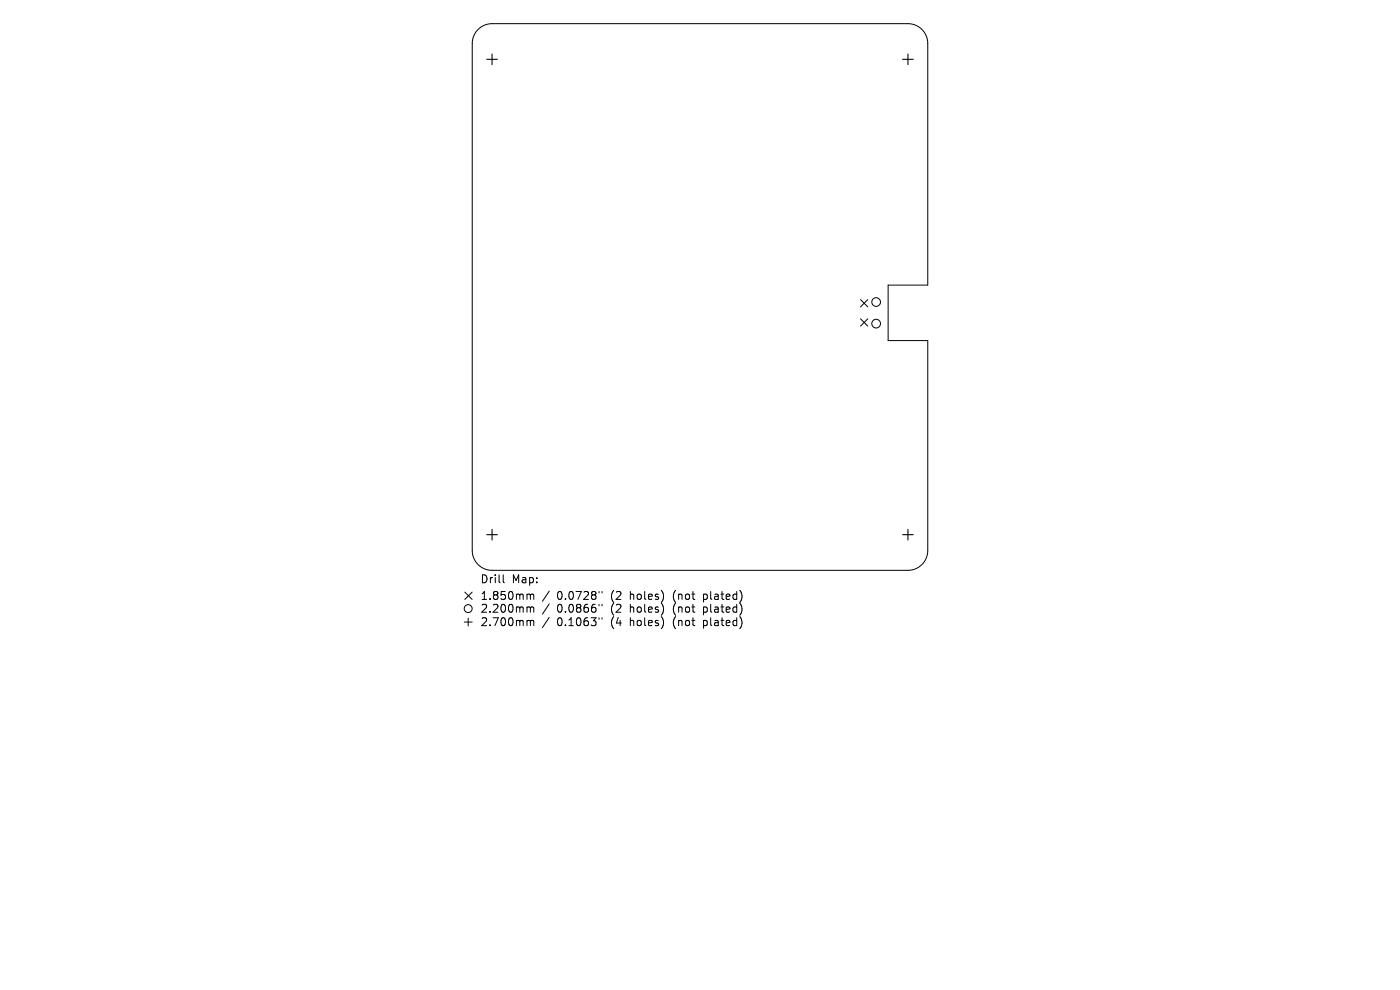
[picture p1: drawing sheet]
<svg xmlns="http://www.w3.org/2000/svg" width="297mm" height="210mm" viewBox="0 0 297 210" stroke-linecap="round" stroke-linejoin="round" font-family="sans-serif">
<defs><g id="words">
<g font-size="2.3">
<text x="101.8" y="123.9">Drill</text>
<text x="108.6" y="123.9">Map:</text>
<text x="101.8" y="127.5">1.850mm</text>
<text x="101.8" y="130.2">2.200mm</text>
<text x="118.2" y="127.5">0.0728&quot;</text>
<text x="118.2" y="130.2">0.0866&quot;</text>
<text x="129.7" y="127.5">(2</text>
<text x="129.7" y="130.2">(2</text>
<text x="133.9" y="127.5">holes)</text>
<text x="133.9" y="130.2">holes)</text>
<text x="143.2" y="127.5">(not</text>
<text x="143.2" y="130.2">(not</text>
<text x="149.7" y="127.5">plated)</text>
<text x="149.7" y="130.2">plated)</text>
<text x="101.8" y="133">2.700mm</text>
<text x="118.2" y="133">0.1063&quot;</text>
<text x="129.7" y="133">(4</text>
<text x="133.9" y="133">holes)</text>
<text x="143.2" y="133">(not</text>
<text x="149.7" y="133">plated)</text>
</g>
</g></defs>
<g fill="none" stroke="#000" stroke-width=".21">
<path d="M101.4 6.3a4.2 4.2 0 0 1 3-1.3h88.2a4.2 4.2 0 0 1 4.2 4.2v51.3h-8.4v11.7h8.4v44.6a4.2 4.2 0 0 1-4.2 4.2h-88.2a4.2 4.2 0 0 1-4.2-4.2v-107.6a4.2 4.2 0 0 1 1.2-2.9zM182.5 63.5l1.6 1.6M182.5 67.6l1.6 1.6M184.1 63.5l-1.6 1.6M184.1 67.6l-1.6 1.6M98.5 132h1.7M98.6 125.6l1.6 1.6M99.3 131.1v1.7M100.2 125.6l-1.6 1.6M106.8 121.9v1.5l.2 .2M112 126l.4 .1 .1 .2M112 128.8h.3l.2 .2"/>
<path d="M112 131.6h.3l.2 .2M112.5 126.3l.3-.3 .4 .1v1.1M112.5 126.3v.9M112.5 129v.9M112.5 131.8v.9M112.5 129l.3-.2h.4v1.1M112.5 131.8l.3-.2 .4 .1v1M116.5 125.4l-1.4 2.2M116.5 128.1l-1.4 2.2M116.5 131l-1.4 2.1M127.1 125.5v.3M127.1 128.2v.3"/>
<path d="M127.1 131v.4M127.7 125.5v.3M127.7 128.2v.3M127.7 131v.4"/>
<circle cx="185.9" cy="68.7" r=".92"/>
<circle cx="185.9" cy="64.1" r=".92"/>
<circle cx="99.3" cy="129.1" r=".84"/>
</g>
<path d="M103.3 12.6h2.2M104.4 11.4v2.3M191.5 12.6h2.3M192.6 11.4v2.3M103.3 113.4h2.2M104.4 112.3v2.3M191.5 113.4h2.3M192.6 112.3v2.3" fill="none" stroke="#000" stroke-width=".23"/>
<use href="#words"/>
</svg>
